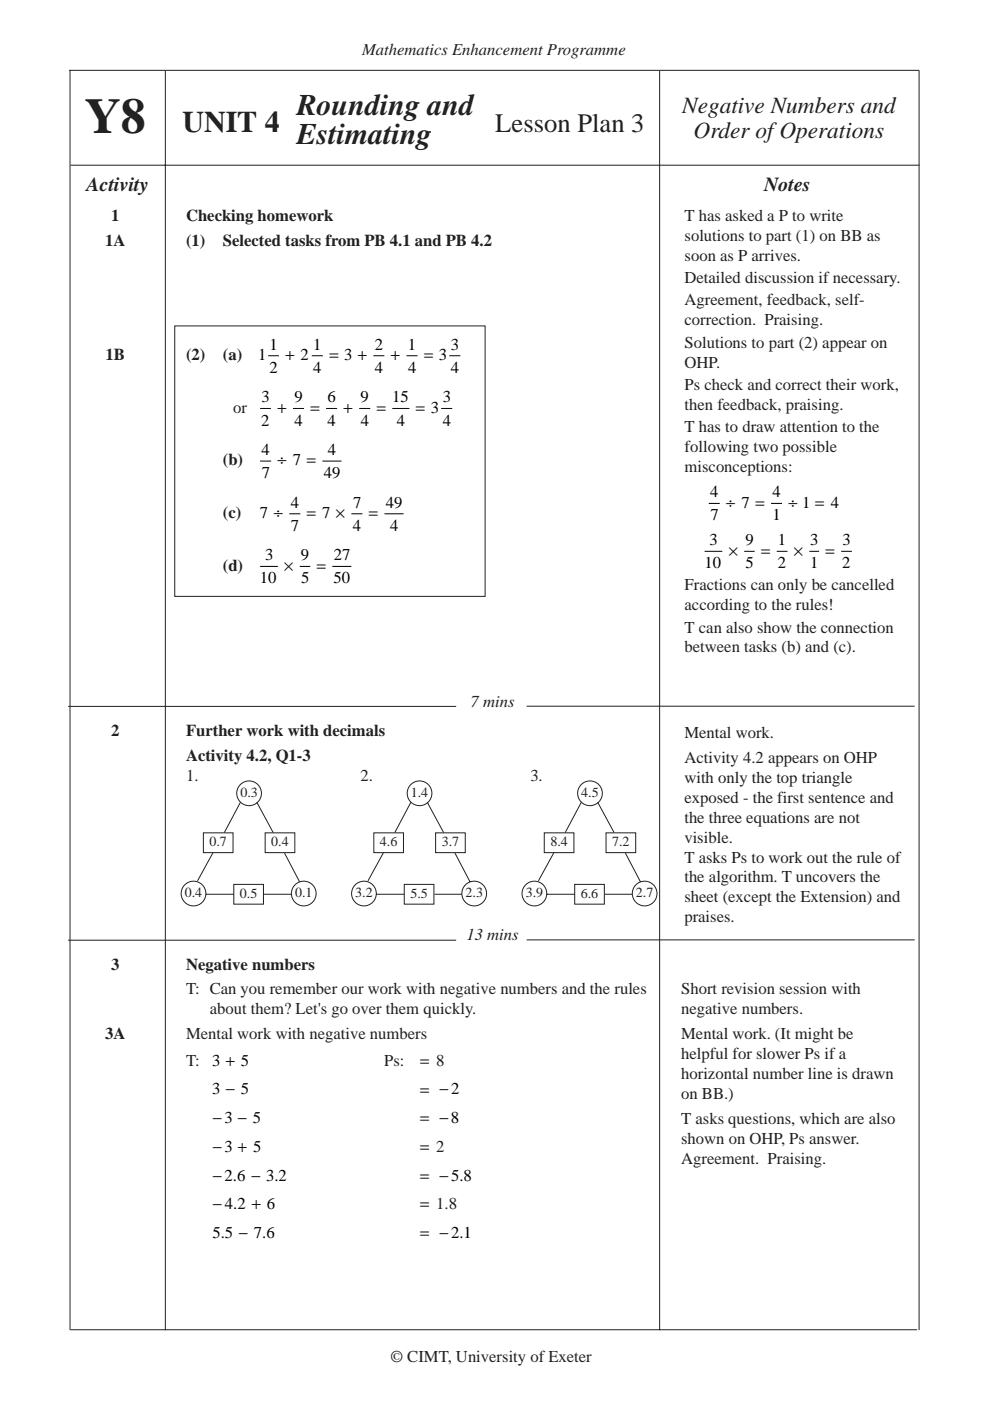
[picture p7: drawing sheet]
<svg xmlns="http://www.w3.org/2000/svg" width="210mm" height="297mm" viewBox="0 0 210 297" stroke-linecap="round" stroke-linejoin="round" font-family="sans-serif">
<defs><g id="words">
<text font-size="10.6" fill="#231f20" x="18" y="28.3">Y8</text>
<g font-size="6.3" fill="#231f20">
<text x="38.7" y="27.9">UNIT 4</text>
<text x="63" y="24.5">Rounding and</text>
<text x="63" y="30.5">Estimating</text>
</g>
<text font-size="5.6" fill="#231f20" x="105" y="27.9">Lesson Plan 3</text>
<g font-size="4.9" fill="#231f20">
<text x="144.6" y="24">Negative Numbers and</text>
<text x="147.1" y="29.2">Order of Operations</text>
</g>
<g font-size="4.2" fill="#231f20">
<text x="18.4" y="40.4">Activity</text>
<text x="162" y="40.4">Notes</text>
</g>
<g font-size="3.6">
<text x="89.1" y="232.1">= −2</text>
<text x="89.1" y="244.2">= 2</text>
<text x="89.1" y="256.4">= 1.8</text>
</g>
<g font-size="3.5" fill="#231f20">
<text x="76.8" y="11.6">Mathematics Enhancement Programme</text>
<text x="23.6" y="46.8">1</text>
<text x="39.4" y="46.8">Checking homework</text>
<text x="145.1" y="46.8">T has asked a P to write</text>
<text x="22.3" y="52.1">1A</text>
<text x="39.4" y="52.1">(1)</text>
<text x="47.3" y="52.1">Selected tasks from PB 4.1 and PB 4.2</text>
<text x="145.1" y="51.1">solutions to part (1) on BB as</text>
<text x="145.1" y="55.3">soon as P arrives.</text>
<text x="145.1" y="60">Detailed discussion if necessary.</text>
<text x="145.1" y="64.8">Agreement, feedback, self-</text>
<text x="145.1" y="69">correction. Praising.</text>
<text x="22.4" y="76.3">1B</text>
<text x="39.4" y="76.3">(2)</text>
<text x="47.3" y="76.3">(a)</text>
<text x="145.1" y="73.7">Solutions to part (2) appear on</text>
<text x="145.1" y="77.9">OHP.</text>
<text x="145.1" y="82.7">Ps check and correct their work,</text>
<text x="49.5" y="87.5">or</text>
<text x="145.1" y="86.9">then feedback, praising.</text>
<text x="145.1" y="91.6">T has to draw attention to the</text>
<text x="145.1" y="95.9">following two possible</text>
<text x="47.3" y="98.7">(b)</text>
<text x="145.1" y="100.1">misconceptions:</text>
<text x="47.3" y="109.8">(c)</text>
<text x="47.2" y="121">(d)</text>
<text x="145.1" y="125.2">Fractions can only be cancelled</text>
<text x="145.1" y="129.4">according to the rules!</text>
<text x="145.1" y="134.1">T can also show the connection</text>
<text x="145.1" y="138.3">between tasks (b) and (c).</text>
<text x="99.8" y="149.8">7 mins</text>
<text x="23.6" y="156">2</text>
<text x="39.4" y="156">Further work with decimals</text>
<text x="39.4" y="161.3">Activity 4.2, Q1-3</text>
<text x="145.1" y="156.5">Mental work.</text>
<text x="145.1" y="161.7">Activity 4.2 appears on OHP</text>
<text x="39.4" y="165.5">1.</text>
<text x="76.4" y="165.5">2.</text>
<text x="112.4" y="165.5">3.</text>
<text x="145.1" y="165.9">with only the top triangle</text>
<text x="145.1" y="170.2">exposed - the first sentence and</text>
<text x="145.1" y="174.4">the three equations are not</text>
<text x="145.1" y="178.6">visible.</text>
<text x="145.1" y="182.9">T asks Ps to work out the rule of</text>
<text x="145.1" y="187.1">the algorithm. T uncovers the</text>
<text x="145.1" y="191.3">sheet (except the Extension) and</text>
<text x="145.1" y="195.6">praises.</text>
<text x="98.9" y="199.4">13 mins</text>
<text x="23.6" y="205.6">3</text>
<text x="39.4" y="205.6">Negative numbers</text>
<text x="39.4" y="210.8">T: Can you remember our work with negative numbers and the rules</text>
<text x="44.5" y="215.1">about them? Let's go over them quickly.</text>
<text x="144.4" y="210.8">Short revision session with</text>
<text x="144.4" y="215.1">negative numbers.</text>
<text x="22.3" y="220.3">3A</text>
<text x="39.4" y="220.3">Mental work with negative numbers</text>
<text x="144.4" y="220.3">Mental work. (It might be</text>
<text x="39.4" y="226">T:</text>
<text x="81.4" y="226">Ps:</text>
<text x="144.4" y="224.6">helpful for slower Ps if a</text>
<text x="144.4" y="228.8">horizontal number line is drawn</text>
<text x="144.4" y="233">on BB.)</text>
<text x="144.4" y="238.2">T asks questions, which are also</text>
<text x="144.4" y="242.5">shown on OHP, Ps answer.</text>
<text x="144.4" y="246.7">Agreement. Praising.</text>
<text x="82.8" y="288.8">© CIMT, University of Exeter</text>
</g>
<g font-size="3.5">
<text x="54.8" y="76.3">1</text>
<text x="57.1" y="74.1">1</text>
<text x="60.5" y="76.3">+ 2</text>
<text x="66.4" y="74.1">1</text>
<text x="69.8" y="76.3">= 3 +</text>
<text x="79.5" y="74.1">2</text>
<text x="82.9" y="76.3">+</text>
<text x="86.5" y="74.1">1</text>
<text x="89.9" y="76.3">= 3</text>
<text x="95.6" y="74.1">3</text>
<text x="57.1" y="79">2</text>
<text x="66.4" y="79">4</text>
<text x="79.5" y="79">4</text>
<text x="86.5" y="79">4</text>
<text x="95.6" y="79">4</text>
<text x="55.5" y="85.3">3</text>
<text x="58.8" y="87.5">+</text>
<text x="62.4" y="85.3">9</text>
<text x="65.8" y="87.5">=</text>
<text x="69.4" y="85.3">6</text>
<text x="72.9" y="87.5">+</text>
<text x="76.5" y="85.3">9</text>
<text x="79.9" y="87.5">=</text>
<text x="83.1" y="85.3">15</text>
<text x="88.2" y="87.5">= 3</text>
<text x="93.9" y="85.3">3</text>
<text x="55.4" y="90.2">2</text>
<text x="62.4" y="90.2">4</text>
<text x="69.5" y="90.2">4</text>
<text x="76.5" y="90.2">4</text>
<text x="84.1" y="90.2">4</text>
<text x="93.9" y="90.2">4</text>
<text x="55.5" y="96.4">4</text>
<text x="55.5" y="101.4">7</text>
<text x="58.9" y="98.7">÷ 7 =</text>
<text x="68.7" y="101.4">49</text>
<text x="69.5" y="96.4">4</text>
<text x="61.7" y="107.6">4</text>
<text x="74.9" y="107.6">7</text>
<text x="81.8" y="107.6">49</text>
<text x="150.6" y="105.4">4</text>
<text x="154" y="107.6">÷ 7 =</text>
<text x="163.8" y="105.4">4</text>
<text x="167.2" y="107.6">÷ 1 = 4</text>
<text x="55.1" y="109.8">7 ÷</text>
<text x="61.7" y="112.6">7</text>
<text x="65" y="109.8">= 7 ×</text>
<text x="74.8" y="112.6">4</text>
<text x="78.2" y="109.8">=</text>
<text x="82.7" y="112.6">4</text>
<text x="150.6" y="110.3">7</text>
<text x="163.8" y="110.3">1</text>
<text x="56.2" y="118.8">3</text>
<text x="63.8" y="118.8">9</text>
<text x="70.8" y="118.8">27</text>
<text x="150.4" y="115.6">3</text>
<text x="154.5" y="117.8">×</text>
<text x="158" y="115.6">9</text>
<text x="161.4" y="117.8">=</text>
<text x="164.9" y="115.6">1</text>
<text x="168.3" y="117.8">×</text>
<text x="171.8" y="115.6">3</text>
<text x="175" y="117.8">=</text>
<text x="178.6" y="115.6">3</text>
<text x="55.1" y="123.7">10</text>
<text x="60.3" y="121">×</text>
<text x="63.8" y="123.7">5</text>
<text x="67.2" y="121">=</text>
<text x="70.7" y="123.7">50</text>
<text x="149.4" y="120.5">10</text>
<text x="158.1" y="120.5">5</text>
<text x="164.9" y="120.5">2</text>
<text x="171.7" y="120.5">1</text>
<text x="178.6" y="120.5">2</text>
<text x="45" y="226">3 + 5</text>
<text x="89.1" y="226">= 8</text>
<text x="45" y="232.1">3 − 5</text>
<text x="45.1" y="238.1">−3 − 5</text>
<text x="89.1" y="238.1">= −8</text>
<text x="45.1" y="244.2">−3 + 5</text>
<text x="45.1" y="250.3">−2 6 − 3 2</text>
<text x="49.4" y="250.3">.</text>
<text x="58.2" y="250.3">.</text>
<text x="89.1" y="250.3">= −5 8</text>
<text x="97.4" y="250.3">.</text>
<text x="45.1" y="256.4">− 4 2 + 6</text>
<text x="49.4" y="256.4">.</text>
<text x="45.1" y="262.5">5 5 − 7 6</text>
<text x="46.8" y="262.5">.</text>
<text x="55.6" y="262.5">.</text>
<text x="89.1" y="262.5">= −2 1</text>
<text x="97.4" y="262.5">.</text>
</g>
<g font-size="3" fill="#231f20">
<text x="51" y="169">0.3</text>
<text x="87.1" y="169">1.4</text>
<text x="123.2" y="169">4.5</text>
<text x="44.4" y="179.5">0.7</text>
<text x="57.5" y="179.5">0.4</text>
<text x="80.6" y="179.5">4.6</text>
<text x="93.7" y="179.5">3.7</text>
<text x="116.7" y="179.5">8.4</text>
<text x="129.8" y="179.5">7.2</text>
<text x="39.2" y="190.2">0.4</text>
<text x="50.9" y="190.4">0.5</text>
<text x="62.6" y="190.2">0.1</text>
<text x="75.3" y="190.2">3.2</text>
<text x="87" y="190.4">5.5</text>
<text x="98.7" y="190.2">2.3</text>
<text x="111.5" y="190.2">3.9</text>
<text x="123.1" y="190.4">6.6</text>
<text x="134.8" y="190.2">2.7</text>
</g>
</g></defs>
<g fill="none" stroke="#231f20" stroke-width=".21">
<path d="M14.6 14.9h180.4M14.8 15v267M35.1 15v267M139.9 15v267M194.9 15v267M15 35h180M37 69.1h65.9v57.3h-65.9zM14.4 149.8h82.3M111.7 149.7h82.2M43.1 176.6h6.3v4.2h-6.3zM51 170.1l-3.4 6.4M54.4 170.1l3.5 6.4"/>
<path d="M56.2 176.6h6.3v4.2h-6.3zM79.3 176.6h6.2v4.2h-6.2zM87.1 170.1l-3.4 6.4M90.6 170.1l3.5 6.4M92.4 176.6h6.2v4.2h-6.2zM115.4 176.6h6.3v4.2h-6.3zM123.3 170.1l-3.5 6.4M126.7 170.1l3.5 6.4M128.5 176.6h6.3v4.2h-6.3zM14.4 199.3h82.3M43.7 189.6h5.9M45.2 180.8l-3.3 6"/>
<path d="M49.6 187.5h6.3v4.2h-6.3zM56 189.6h5.8M60.3 180.9l3.2 6M79.8 189.6h5.9M81.3 180.8l-3.3 6M85.7 187.5h6.3v4.2h-6.3zM92.1 189.6h5.8M96.5 180.9l3.1 6M111.7 199.3h82.2M116 189.6h5.9M117.4 180.8l-3.2 6M121.8 187.5h6.3v4.2h-6.3z"/>
<path d="M128.3 189.6h5.8M132.6 180.9l3.2 6M15 281.9h179.4"/>
<circle cx="52.8" cy="168.2" r="2.62"/>
<circle cx="89" cy="168.2" r="2.62"/>
<circle cx="125.1" cy="168.2" r="2.62"/>
<circle cx="41" cy="189.4" r="2.62"/>
<circle cx="64.4" cy="189.4" r="2.62"/>
<circle cx="77.2" cy="189.4" r="2.62"/>
<circle cx="100.5" cy="189.4" r="2.62"/>
<circle cx="113.3" cy="189.4" r="2.62"/>
<circle cx="136.7" cy="189.4" r="2.62"/>
</g>
<g fill="none" stroke="#000" stroke-width=".21">
<path d="M56.9 75.4h2.2M66.1 75.4h2.4M79.2 75.4h2.3M86.2 75.4h2.3M95.3 75.4h2.3M55.2 86.6h2.2M55.2 97.8h2.3M62.1 86.6h2.4M68.4 97.8h4M69.1 86.6h2.4M76.2 86.6h2.3M83.2 86.6h3.6"/>
<path d="M93.5 86.6h2.4M61.3 108.9h2.4M74.5 108.9h2.3M81.5 108.9h4.1M149.4 116.9h3.7M150.3 106.7h2.3M157.8 116.9h2.2M163.5 106.7h2.3M164.7 116.9h2.3M171.6 116.9h2.1M178.3 116.9h2.3M55.2 120.1h3.7"/>
<path d="M63.6 120.1h2.2M70.5 120.1h4"/>
</g>
<use href="#words"/>
</svg>
